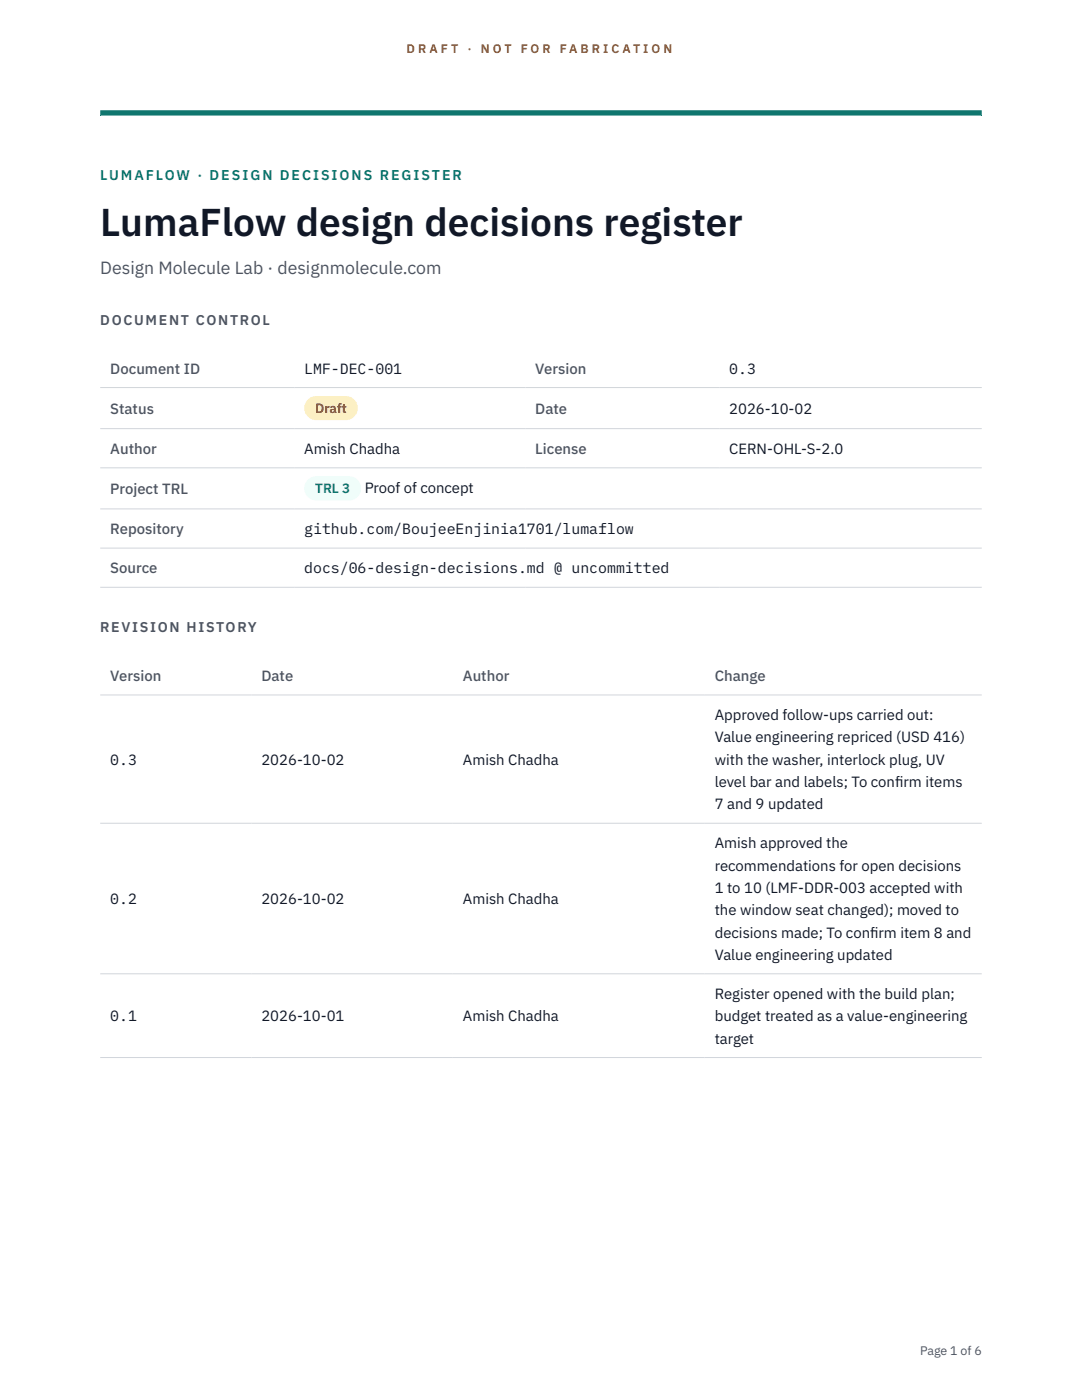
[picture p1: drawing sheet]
<svg xmlns="http://www.w3.org/2000/svg" width="216mm" height="279mm" viewBox="0 0 216 279" stroke-linecap="round" stroke-linejoin="round" font-family="sans-serif">
<defs><g id="words">
<text font-size="7.8" fill="#111827" x="20" y="47.1">LumaFlow design decisions register</text>
<text font-size="3.5" fill="#4b5563" x="20" y="54.6">Design Molecule Lab · designmolecule.com</text>
<g font-size="3" fill="#4b5563">
<text x="22" y="74.5">Document ID</text>
<text x="106.8" y="74.5">Version</text>
<text x="22" y="82.6">Status</text>
<text x="106.8" y="82.6">Date</text>
<text x="22" y="90.6">Author</text>
<text x="106.8" y="90.6">License</text>
<text x="22" y="98.6">Project TRL</text>
<text x="22" y="106.6">Repository</text>
<text x="22" y="114.4">Source</text>
<text x="22" y="135.9">Version</text>
<text x="52.2" y="135.9">Date</text>
<text x="92.4" y="135.9">Author</text>
<text x="142.6" y="135.9">Change</text>
</g>
<g font-size="3" fill="#111827">
<text x="60.7" y="74.5">LMF-DEC-001</text>
<text x="145.5" y="74.5">0.3</text>
<text x="145.5" y="82.6">2026-10-02</text>
<text x="60.7" y="90.6">Amish Chadha</text>
<text x="145.5" y="90.6">CERN-OHL-S-2.0</text>
<text x="72.8" y="98.5">Proof of concept</text>
<text x="60.7" y="106.6">github.com/BoujeeEnjinia1701/lumaflow</text>
<text x="60.7" y="114.4">docs/06-design-decisions.md @ uncommitted</text>
<text x="142.6" y="143.7">Approved follow-ups carried out:</text>
<text x="142.6" y="148.2">Value engineering repriced (USD 416)</text>
<text x="22" y="152.6">0.3</text>
<text x="52.2" y="152.6">2026-10-02</text>
<text x="92.4" y="152.6">Amish Chadha</text>
<text x="142.6" y="152.6">with the washer, interlock plug, UV</text>
<text x="142.6" y="157.1">level bar and labels; To conf</text>
<text x="142.6" y="161.5">7 and 9 updated</text>
<text x="178.6" y="157.1">irm items</text>
<text x="142.6" y="169.3">Amish approved the</text>
<text x="142.6" y="173.8">recommendations for open decisions</text>
<text x="142.6" y="178.2">1 to 10 (LMF-DDR-003 accepted with</text>
<text x="22" y="180.4">0.2</text>
<text x="52.2" y="180.4">2026-10-02</text>
<text x="92.4" y="180.4">Amish Chadha</text>
<text x="142.6" y="182.7">the window seat changed); moved to</text>
<text x="142.6" y="187.1">decisions made; To conf</text>
<text x="142.6" y="191.5">Value engineering updated</text>
<text x="173.6" y="187.1">irm item 8 and</text>
<text x="22" y="203.8">0.1</text>
<text x="52.2" y="203.8">2026-10-01</text>
<text x="92.4" y="203.8">Amish Chadha</text>
<text x="142.6" y="199.4">Register opened with the build plan;</text>
<text x="142.6" y="203.8">budget treated as a value-engineering</text>
<text x="142.6" y="208.3">target</text>
</g>
<text font-size="2.8" fill="#0f766e" x="20" y="36">LUMAFLOW · DESIGN DECISIONS REGISTER</text>
<g font-size="2.8" fill="#4b5563">
<text x="20" y="64.8">DOCUMENT CONTROL</text>
<text x="20" y="126.2">REVISION HISTORY</text>
</g>
<text font-size="2.7" fill="#92400e" x="62.9" y="82.5">Draft</text>
<text font-size="2.7" fill="#0f766e" x="62.9" y="98.5">TRL 3</text>
<g font-size="2.5" fill="#b45309">
<text x="81.1" y="10.5">D R A F T</text>
<text x="93.3" y="10.5">·</text>
<text x="95.9" y="10.5">N O T</text>
<text x="103.9" y="10.5">F O R</text>
<text x="111.7" y="10.5">F A B R I C A T I O N</text>
</g>
<text font-size="2.5" fill="#4b5563" x="183.6" y="270.3">Page 1 of 6</text>
</g></defs>
<path d="M20 23.1h175.9zM20 22h175.9v1.1h-175.9z" fill-rule="evenodd" fill="#0f766e"/>
<path d="M20 77.3h175.9M20 85.5h175.9M20 93.4h175.9M20 101.6h175.9M20 109.4h175.9M20 117.2h175.9M20 138.7h175.9M20 164.3h175.9M20 194.3h175.9M20 211.1h175.9" fill="none" stroke="#d1d5db" stroke-width=".2"/>
<path d="M60.7 79h10.7v4.9h-10.7z" fill="#fef3c7"/>
<path d="M60.7 95.1h11.4v4.8h-11.4z" fill="#f0fdfa"/>
<use href="#words"/>
</svg>
